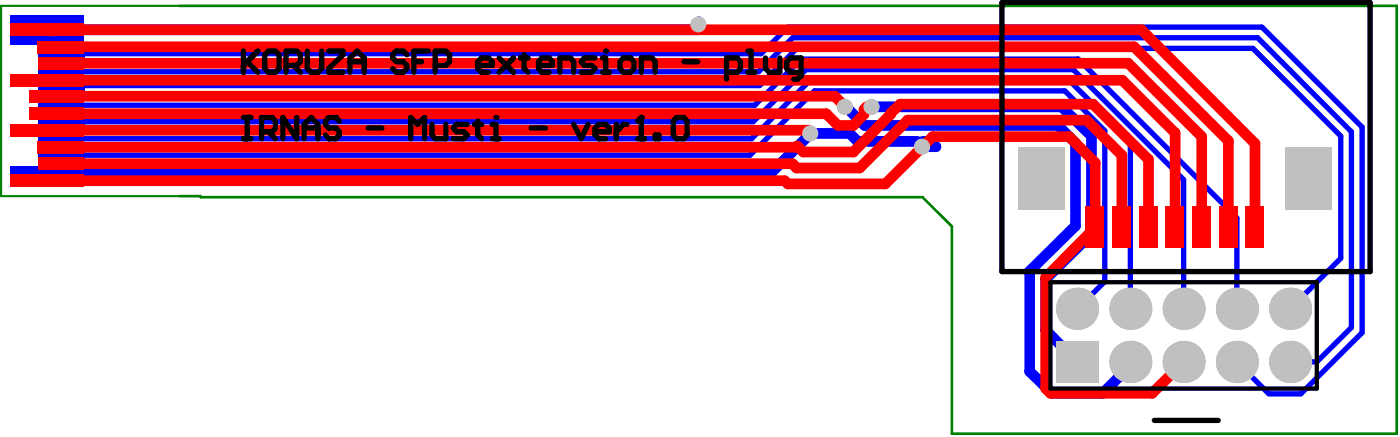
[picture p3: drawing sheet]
<svg xmlns="http://www.w3.org/2000/svg" width="222mm" height="69mm" viewBox="0 0 222 69" stroke-linecap="round" stroke-linejoin="round" font-family="sans-serif">
<path d="M28.5 .9h192.9v67.7h-70.5v-32.8l-4.7-4.6h-114.4l-.1-.2h-3.2" fill="none" stroke="#008000" stroke-width=".42"/>
<path d="M28.5 .9h-28.3v30.1h28.3" fill="none" stroke="#008000" stroke-width=".34"/>
<path d="M9.7 14l.4-.5h110.3l5.9-5.8h72.3l13.9 13.8v19.4l-8 8M9.7 8.7l.2-.2h110.7l4.3-4.2h75.1l15.9 15.8v32.5l-9.7 9.7h-5.1l-5.1-5M9.7 11.4h110.5l5.4-5.4h73.7l14.9 14.9v30.9l-5.5 5.5h-2.1M9.7 16.7h109.9l7.4-7.4h43.9l25.1 25.2v14.4M9.7 19.3h109.7l8.3-8.3h42.4l17.5 17.4v20.5M9.7 22h109.4l9.3-9.3h41l9.8 9.7v26.5M9.7 24.6h109.2l10.2-10.2h39.7l6.3 6.3v23.9l-4.4 4.3" fill="none" stroke="#00f" stroke-width=".84"/>
<path d="M110.8 3.4v1.3h-103.3M134 16.9l3 2.9h30.7l2.8 2.8v13.1l-7.4 7.3h.1v15.8l3.5 3.4h8.1l4.4-4.3v-.6M138.2 16.9h30.1l4.7 4.6v15.5l-7.3 7.2v8l5 5.1M145.4 22.4h-9.5l-1.2-1.3h-6.2l-6.2 6.1h-114.8M146.2 22.4h1.3l.8 .8h-2.1" fill="none" stroke="#00f" stroke-width="1.7"/>
<g fill="#c0c0c0">
<circle cx="110.7" cy="3.9" r="1.26"/>
<circle cx="133.9" cy="16.9" r="1.26"/>
<circle cx="138.1" cy="16.9" r="1.26"/>
<circle cx="128.4" cy="21.1" r="1.26"/>
<circle cx="146.1" cy="23.2" r="1.26"/>
<circle cx="179.2" cy="48.9" r="3.3"/>
<circle cx="170.7" cy="48.9" r="3.3"/>
<circle cx="179.2" cy="57.3" r="3.3"/>
<circle cx="204.5" cy="48.9" r="3.3"/>
<circle cx="196" cy="48.9" r="3.3"/>
<circle cx="204.5" cy="57.3" r="3.3"/>
<circle cx="196" cy="57.3" r="3.3"/>
<circle cx="187.6" cy="48.9" r="3.3"/>
<circle cx="187.6" cy="57.3" r="3.3"/>
</g>
<g fill="#c0c0c0">
<path d="M167.4 53.9h6.7v6.6h-6.7z" fill-rule="evenodd"/>
<path d="M203.7 23.3h7.4v9.9h-7.4z" fill-rule="evenodd"/>
<path d="M161.3 23.3h7.4v9.9h-7.4z" fill-rule="evenodd"/>
</g>
<g fill="#00f">
<path d="M6.1 21h7.2v2h-7.2z" fill-rule="evenodd"/>
<path d="M6.1 13h7.3v2h-7.3z" fill-rule="evenodd"/>
<path d="M6.1 15.7h7.2v2h-7.2z" fill-rule="evenodd"/>
<path d="M6.1 7.7h7.3v2h-7.3z" fill-rule="evenodd"/>
<path d="M6.1 10.4h7.2v2h-7.2z" fill-rule="evenodd"/>
<path d="M6.1 18.3h7.3v2h-7.3z" fill-rule="evenodd"/>
<path d="M6.1 23.6h7.3v2h-7.3z" fill-rule="evenodd"/>
<path d="M1.7 26.2h11.6v2.1h-11.6z" fill-rule="evenodd"/>
<path d="M1.7 5h11.6v2.1h-11.6z" fill-rule="evenodd"/>
<path d="M1.7 2.4h11.6v2h-11.6z" fill-rule="evenodd"/>
</g>
<path d="M7.5 4.7l.2 .2h.8l.3-.2h172.1l18 18v13.3M7.5 12.7h170.4l8.4 8.3v15M9 15.3l.1-.1h123.2l1.7 1.7M9.7 10h169.1l11.7 11.6v14.4M9.7 7.4h170l15 14.9v13.7M138.2 16.9h-.8l-.5 .4v.8l-1.6 1.7h-2.5l-1.9-1.8h-121.9M7.5 28.6h116.9l.5 .5h15.4l7.5-7.5h21.6l4.2 4.1v10.3l-7.9 7.9v17.6l.8 .7h16.1l5-4.9M7.5 20.6h120.6l.4 .5M9.7 25.9h115.9l.6 .7h10.1l7.6-7.6h28.3l5.6 5.6v11.4M9.7 23.3h116.5l.2-.2 .9 1h8l5.9-6v-.2l1.5-1.4h30.5l8.8 8.7v10.8" fill="none" stroke="#f00" stroke-width="1.7"/>
<g fill="#c0c0c0">
<circle cx="110.7" cy="3.9" r="1.26"/>
<circle cx="133.9" cy="16.9" r="1.26"/>
<circle cx="138.1" cy="16.9" r="1.26"/>
<circle cx="128.4" cy="21.1" r="1.26"/>
<circle cx="146.1" cy="23.2" r="1.26"/>
<circle cx="179.2" cy="48.9" r="3.3"/>
<circle cx="170.7" cy="48.9" r="3.3"/>
<circle cx="179.2" cy="57.3" r="3.3"/>
<circle cx="204.5" cy="48.9" r="3.3"/>
<circle cx="196" cy="48.9" r="3.3"/>
<circle cx="204.5" cy="57.3" r="3.3"/>
<circle cx="196" cy="57.3" r="3.3"/>
<circle cx="187.6" cy="48.9" r="3.3"/>
<circle cx="187.6" cy="57.3" r="3.3"/>
</g>
<g fill="#c0c0c0">
<path d="M167.4 53.9h6.7v6.6h-6.7z" fill-rule="evenodd"/>
<path d="M203.7 23.3h7.4v9.9h-7.4z" fill-rule="evenodd"/>
<path d="M161.3 23.3h7.4v9.9h-7.4z" fill-rule="evenodd"/>
</g>
<g fill="#f00">
<path d="M176.3 32.6h2.9v6.7h-2.9z" fill-rule="evenodd"/>
<path d="M189 32.6h2.9v6.7h-2.9z" fill-rule="evenodd"/>
<path d="M197.4 32.6h3v6.7h-3z" fill-rule="evenodd"/>
<path d="M6 22.4h7.3v1.9h-7.3z" fill-rule="evenodd"/>
<path d="M4.7 14.3h8.6v2h-8.6z" fill-rule="evenodd"/>
<path d="M6.1 9.1h7.2v1.9h-7.2z" fill-rule="evenodd"/>
<path d="M6 6.5h7.3v1.9h-7.3z" fill-rule="evenodd"/>
<path d="M6.1 25h7.2v1.9h-7.2z" fill-rule="evenodd"/>
<path d="M4.6 17h8.7v2h-8.7z" fill-rule="evenodd"/>
<path d="M180.5 32.6h3v6.7h-3z" fill-rule="evenodd"/>
<path d="M184.7 32.6h3v6.7h-3z" fill-rule="evenodd"/>
<path d="M172.1 32.6h2.9v6.7h-2.9z" fill-rule="evenodd"/>
<path d="M193.2 32.6h2.9v6.7h-2.9z" fill-rule="evenodd"/>
<path d="M1.7 27.6h11.6v2h-11.6z" fill-rule="evenodd"/>
<path d="M1.7 19.6h11.6v2h-11.6z" fill-rule="evenodd"/>
<path d="M1.7 11.7h11.6v2h-11.6z" fill-rule="evenodd"/>
<path d="M1.7 3.7h11.6v2h-11.6z" fill-rule="evenodd"/>
</g>
<path d="M166.5 44.7h42.2v16.8h-42.2z" fill="none" stroke="#000" stroke-width=".68"/>
<g fill="none" stroke="#000" stroke-width=".84">
<path d="M38.6 18.6h1.2M38.6 8.1v3.3M39.2 18.6v3.4M39.2 9.8l1.7 1.6M40.9 8.1l-2.3 2.2M42 8.7l.6-.6h1l.6 .6v2.1l-.6 .6h-1l-.6-.6zM45.3 10.3h1.7l.6-.5v-1.1l-.6-.6h-1.7v3.3M46.5 10.3l1.1 1.1M47 18.6v3.4l-2.2-3.4v3.4M48.7 8.1v2.7l.6 .6h1.1l.6-.6v-2.7M52.1 8.1h2.3v.6l-2.3 2.1v.6h2.3M53.8 19.2l-.5-.6h-1.2l-.5 .6v.5l.5 .6h1.2l.5 .6v.5l-.5 .6h-1.2l-.5-.6"/>
<path d="M55.5 11.4v-2.2l1.2-1.1 1 1.1v2.2M55.5 9.8h2.2M64.5 8.7l-.6-.6h-1.1l-.6 .6v.5l.6 .6h1.1l.6 .5v.5l-.6 .6h-1.1l-.6-.6M65.6 9.8h1.2M67.9 8.1h-2.3v3.3M68.5 19.7v1.7l.5 .6h1.7v-2.3M69 10.3h1.7l.6-.5v-1.1l-.6-.6h-1.7v3.3M74 19.7h-1.6l-.6 .6 .6 .6h1.1l.5 .5-.5 .6h-1.7M75.2 19.7h1.1M75.7 10.3h2.3v-.5l-.6-.6h-1.1l-.6 .6v1l.6 .6h1.1M75.7 19.2v2.2l.6 .6M78 19.7h.6v2.3"/>
<path d="M79.1 9.2l2.3 2.2M80.3 10.3l1.1-1.1-2.3 2.2M82.5 9.2h1.2M83.1 8.7v2.1l.6 .6M85.4 10.3h2.2v-.5l-.6-.6h-1.1l-.5 .6v1l.5 .6h1.1M88.7 11.4v-2.2h1.7l.5 .6v1.6M90.9 19.7l1.2 2.3 1.1-2.3M94.3 9.2h-1.7l-.5 .6 .5 .5h1.2l.5 .5-.5 .6h-1.7M95.5 11.4h1.1M95.5 9.2h.5v2.2M97.7 19.7v2.3M98.8 9.2h1.2l.5 .6v1l-.5 .6h-1.2l-.5-.6v-1z"/>
<path d="M99.4 19.7h-.6l-1.1 1.2M101.1 19.2l.6-.6v3.4M101.7 11.4v-2.2h1.6l.5 .6v1.6M107.2 18.6h1.2l.5 .6v2.2l-.5 .6h-1.2l-.5-.6v-2.2zM108.4 9.8h2.2M115.2 11.4h1.7l.5-.6v-1l-.5-.6h-1.7v3.3M118.5 8.1h.5v3.3M118.5 11.4h1.1M121.3 9.2v1.6l.6 .6h1.7v-2.2M127 11.4h-1.7l-.6-.6v-1l.6-.6h1.7v2.8l-.6 .5h-.6M158.8 .4h58.4v42.6h-58.4zM38.6 22h1.2"/>
<path d="M41.5 20.9h1.6l.5-.6v-1.1l-.5-.6h-1.6v3.4M42.6 20.9l1 1.1M48.2 22v-2.3l1.1-1.1 1.1 1.1v2.3M48.2 20.3h2.2M58.3 20.3h2.2M65.1 22v-3.4l1.1 1.1 1.1-1.1v3.4M78 22h1.1M84.2 20.3h2.3M94.3 20.9h2.3v-.6l-.6-.6h-1.1l-.6 .6v1.1l.6 .6h1.1M101.1 22h1.1M103.8 21.4h.6v.6h-.6zM183 66.5h10.1"/>
</g>
<g fill="#000">
<circle cx="78.6" cy="18.6" r=".42"/>
<circle cx="96" cy="8.1" r=".42"/>
<circle cx="101.7" cy="18.6" r=".42"/>
</g>
</svg>
